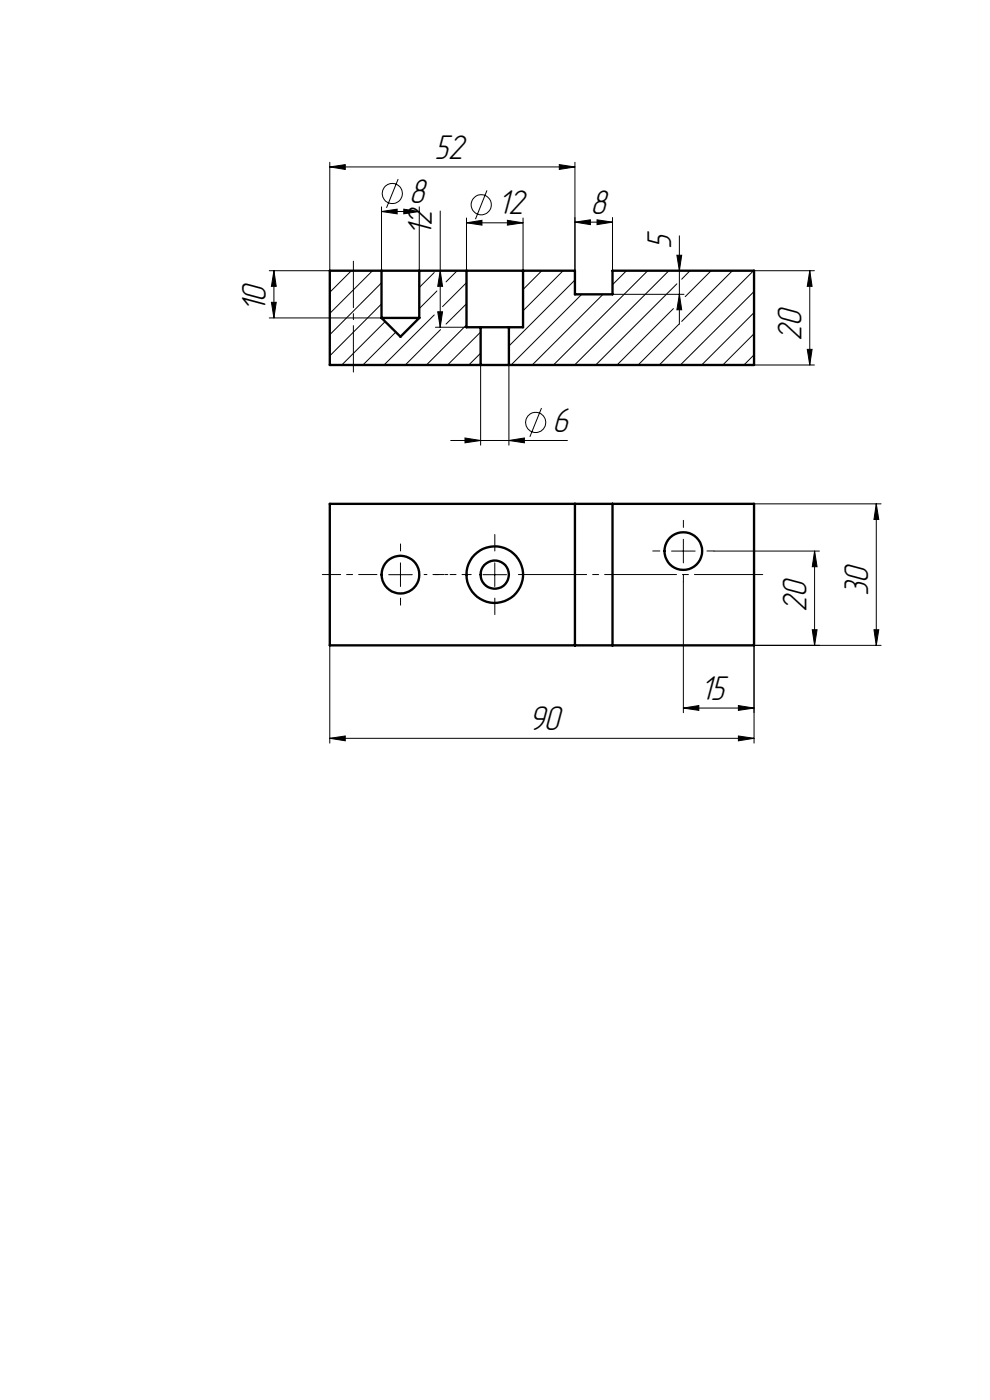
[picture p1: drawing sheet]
<svg xmlns="http://www.w3.org/2000/svg" width="210mm" height="297mm" viewBox="0 0 210 297" stroke-linecap="round" stroke-linejoin="round" font-family="sans-serif">
<defs><g id="words">
<g font-size="7.5">
<text x="92.2" y="33.7">52</text>
<text x="86.8" y="43.1">8</text>
<text x="105.6" y="45.5">12</text>
<text x="125.3" y="45.4">8</text>
<text x="91.6" y="50.1" transform="rotate(-90 91.6 50.1)">12</text>
<text x="142.4" y="52.9" transform="rotate(-90 142.4 52.9)">5</text>
<text x="56.4" y="66.2" transform="rotate(-90 56.4 66.2)">10</text>
<text x="170" y="72.4" transform="rotate(-90 170 72.4)">20</text>
<text x="117.2" y="91.7">6</text>
<text x="171.1" y="129.9" transform="rotate(-90 171.1 129.9)">20</text>
<text x="184.2" y="126.5" transform="rotate(-90 184.2 126.5)">30</text>
<text x="148.6" y="148.4">15</text>
<text x="112.2" y="154.9">90</text>
</g>
</g></defs>
<g fill="none" stroke="#000" stroke-width=".21">
<path d="M70 35.4l3.2-.5v1zM70 34.4v23h-12.9M70 35.4h52M84.5 38l-2.5 6.1M118.6 34.9l3.4 .5-3.4 .5zM122 34.4v23M58.1 57.4l.5 3.3h-1zM58.1 57.4v10M70 57.4v.1M74.5 57.4l-4.5 4.6M79 57.4l-9 9.1M80.9 44.9l3.3-.5v1z"/>
<path d="M80.9 43.9v13.5M80.9 44.9h8M85.7 44.4l3.2 .5-3.2 .5zM88.9 43.9v13.5M92.1 57.8l-3.2 3.2M93.4 44.8v24.6M93.4 57.4l.5 3.3h-1zM97 57.4l-2.4 2.4M99 60l-5.1 5M99 47.3l3.2-.6v1.1zM99 46.2v11.2M99 47.3h11.9"/>
<path d="M103.3 40.4l-2.4 6.1M107.6 46.7l3.3 .6-3.3 .5zM110.9 46.2v11.2M114.9 57.4l-4 4M119.5 57.4l-8.6 8.5M122 47.1l3.2-.5v1.1zM122 47.1h7.9M122 59.4l-14.1 14M126.6 46.6l3.3 .5-3.3 .6zM129.9 46.1v11.3M132.9 57.4l-3 3M137.4 57.4l-20 20"/>
<path d="M141.9 57.4l-20 20M143.6 54.1h1l-.5 3.3zM144.1 50v18.8M146.4 57.4l-1.8 1.8M150.8 57.4l-5.5 5.5M155.4 57.4l-10.8 10.8M159.8 57.4l-20 20M159.9 57.4h12.9M171.8 57.4l.5 3.3h-1.1zM171.8 57.4v20M57.1 67.4h23.8M57.6 64.1h1l-.5 3.3z"/>
<path d="M80.9 60l-10.9 11M80.9 64.5l-10.9 11M81.7 68.2l-9.2 9.2M84 70.4l-7 7M92.1 66.8l-10.6 10.6M92.4 69.4h6.5M92.7 61.7l-3.8 3.8M92.9 66.1h1l-.5 3.3zM93.5 69.9l-7.5 7.5M99 68.9l-8.5 8.5M99 64.4l-4.4 4.4M102 74.9l-2.6 2.5"/>
<path d="M102 70.4l-7.1 7M102 77.4v17M108 77.4v17M123.4 62.4l-15 15M127.9 62.4l-15 15M130 62.4h15.1M142.8 65.5l-11.9 11.9M143.6 60.2l-17.2 17.2M144 68.8l-8.6 8.6M144.1 62.4l.5 3.3h-1zM159.9 77.4h12.9M159.9 61.8l-15.6 15.6"/>
<path d="M159.9 66.3l-11.1 11.1M159.9 70.8l-6.6 6.6M159.9 75.3l-2.1 2.1M171.2 74.1h1.1l-.5 3.3zM95.6 93.4h24.8M98.6 92.9l3.4 .5-3.4 .5zM108 93.4l3.2-.5v1zM114.9 86.6l-2.5 6.1M84.9 119.4v5M105 119.4v5M142.5 116.9h5M145 114.4v5"/>
<path d="M151.4 116.9h22.4M159.9 106.9h27M172.8 116.9l.5 3.3h-1zM172.8 116.9v20M185.9 106.9l.5 3.3h-1zM185.9 106.9v30M70 136.9v20.8M82.4 121.9h5.1M102.4 121.9h5.1M145 123.4v27.8M172.3 133.6h1l-.5 3.3zM185.4 133.6h1l-.5 3.3z"/>
<path d="M186.9 136.9h-27v20.8M70 156.6l3.2-.5v1.1zM70 156.6h89.9M145 150.2l3.2-.5v1zM145 150.2h14.9M156.6 149.7l3.3 .5-3.3 .5zM156.6 156.1l3.3 .5-3.3 .6z"/>
<circle cx="83.2" cy="41" r="2.15"/>
<circle cx="102.1" cy="43.4" r="2.14"/>
<circle cx="113.6" cy="89.6" r="2.15"/>
</g>
<path d="M85 116.9v-1.5M105 116.9v-3.5M140 116.9h-1.5M145 111.9v-1.5M150 116.9h1.5M85 126.9v1.5M105 126.9v3.5M145 121.9v1.5" fill="none" stroke="#000" stroke-width=".21" stroke-dasharray="15.2 1.3 1.3 1.3"/>
<path d="M80 121.9h-11.6" fill="none" stroke="#000" stroke-width=".21" stroke-dasharray="15.2 1.3 1.3 1.3" stroke-dashoffset="11.3"/>
<path d="M90 121.9h5" fill="none" stroke="#000" stroke-width=".21" stroke-dasharray="15.2 1.3 1.3 1.3" stroke-dashoffset="14.6"/>
<path d="M100 121.9h-7.8" fill="none" stroke="#000" stroke-width=".21" stroke-dasharray="15.2 1.3 1.3 1.3" stroke-dashoffset="13.3"/>
<path d="M110 121.9h51.8" fill="none" stroke="#000" stroke-width=".21" stroke-dasharray="15.2 1.3 1.3 1.3" stroke-dashoffset=".8"/>
<path d="M75 55.4v23.5" fill="none" stroke="#000" stroke-width=".21" stroke-dasharray="15.2 1.3 1.3 1.3" stroke-dashoffset="5.4"/>
<g fill="#000">
<path d="M58.1 57.4l.5 3.3h-1zM57.6 64.1h1l-.5 3.3zM171.8 57.4l.5 3.3h-1.1zM171.2 74.1h1.1l-.5 3.3zM185.9 106.9l.5 3.3h-1zM185.4 133.6h1l-.5 3.3zM172.8 116.9l.5 3.3h-1zM172.3 133.6h1l-.5 3.3z"/>
<path d="M85.7 44.4l3.2 .5-3.2 .5zM80.9 44.9l3.3-.5v1zM107.6 46.7l3.3 .6-3.3 .5zM99 47.3l3.2-.6v1.1zM108 93.4l3.2-.5v1zM98.6 92.9l3.4 .5-3.4 .5zM118.6 34.9l3.4 .5-3.4 .5zM70 35.4l3.2-.5v1zM156.6 156.1l3.3 .5-3.3 .6zM70 156.6l3.2-.5v1.1z"/>
<path d="M126.6 46.6l3.3 .5-3.3 .6zM122 47.1l3.2-.5v1.1z"/>
<path d="M92.9 66.1h1l-.5 3.3zM93.4 57.4l.5 3.3h-1zM144.1 62.4l.5 3.3h-1zM143.6 54.1h1l-.5 3.3z"/>
<path d="M145 150.2l3.2-.5v1zM156.6 149.7l3.3 .5-3.3 .5z"/>
</g>
<g fill="none" stroke="#000" stroke-width=".5">
<path d="M80.9 57.4h8M80.9 57.4v10M80.9 57.4h-10.9v20h32M88.9 57.4v10M88.9 57.4h10.1M99 57.4h11.9M99 57.4v12h3M110.9 57.4v12h-2.9M110.9 57.4h11.1v5h7.9v-5h30v20h-51.9M80.9 67.4h8M80.9 67.4l4 4 4-4M102 69.4h6"/>
<path d="M102 77.4h6M102 69.4v8M108 69.4v8M70 106.9h89.9v30h-89.9zM122 106.9v30M129.9 106.9v30"/>
<circle cx="144.9" cy="116.9" r="4"/>
<circle cx="84.9" cy="121.9" r="4"/>
<circle cx="104.9" cy="121.9" r="6"/>
<circle cx="105" cy="121.9" r="3"/>
</g>
<use href="#words"/>
</svg>
